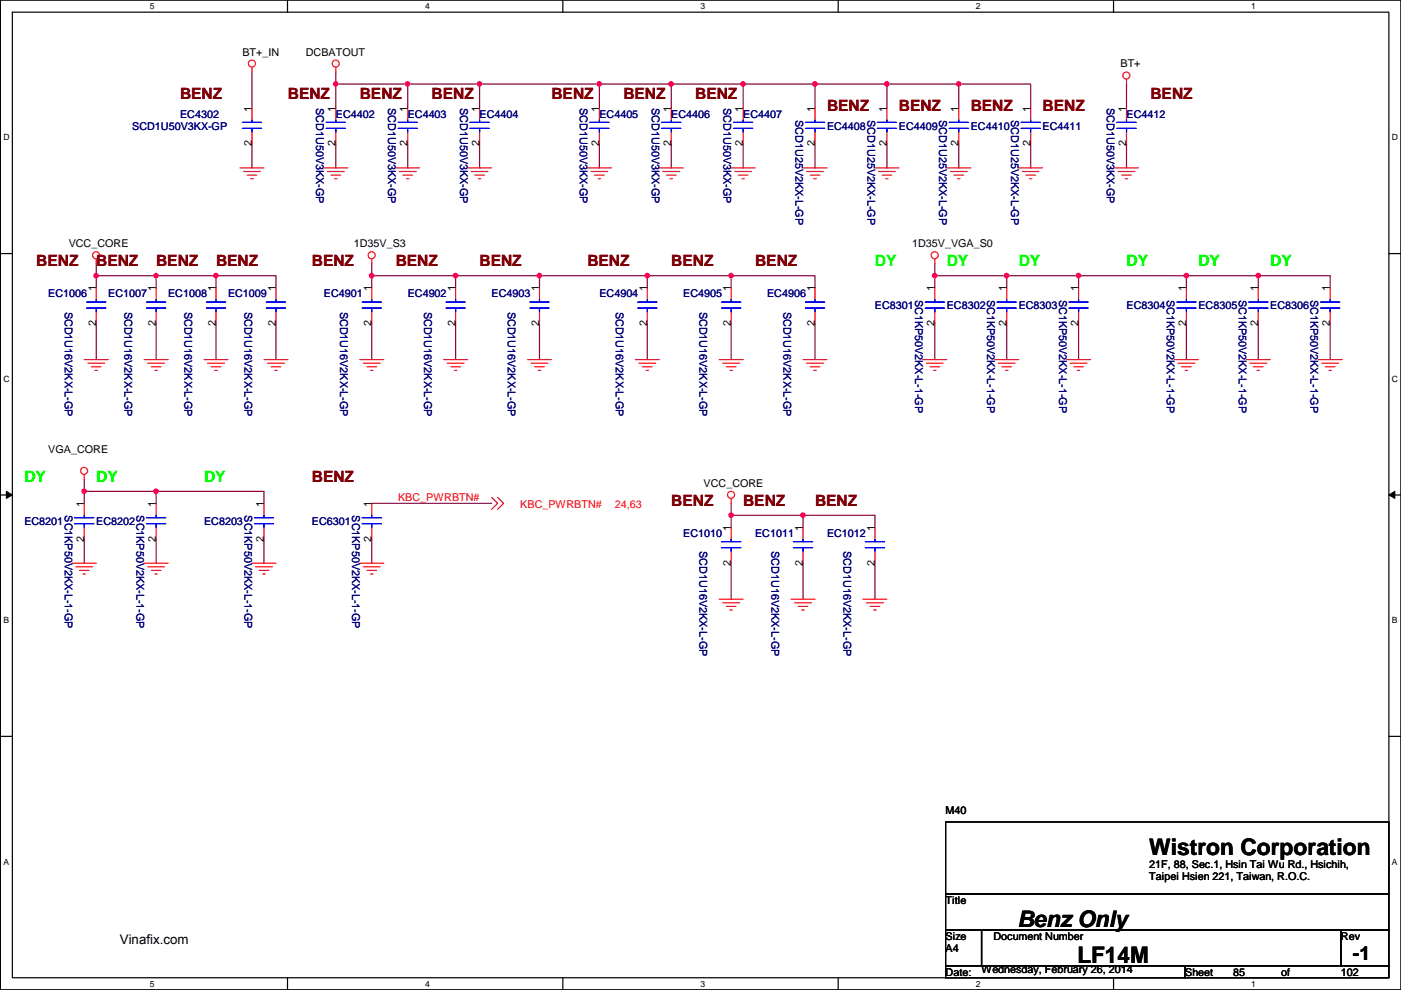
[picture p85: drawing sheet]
<svg xmlns="http://www.w3.org/2000/svg" width="297mm" height="210mm" viewBox="0 0 297 210" stroke-linecap="round" stroke-linejoin="round" font-family="sans-serif">
<defs><g id="words">
<g font-size="4.8">
<text x="243.7" y="181.3">Wistron Corporation</text>
<text x="215.7" y="196.5">Benz Only</text>
<text x="228.4" y="204.2">LF14M</text>
</g>
<text font-size="4.1" x="286.8" y="203.5">-1</text>
<g font-size="3.3" fill="#800000">
<text x="38.2" y="20.9">BENZ</text>
<text x="61" y="20.9">BENZ</text>
<text x="76.3" y="20.9">BENZ</text>
<text x="91.5" y="20.9">BENZ</text>
<text x="116.9" y="20.9">BENZ</text>
<text x="132.2" y="20.9">BENZ</text>
<text x="147.4" y="20.9">BENZ</text>
<text x="175.3" y="23.5">BENZ</text>
<text x="190.6" y="23.5">BENZ</text>
<text x="205.8" y="23.5">BENZ</text>
<text x="221.1" y="23.5">BENZ</text>
<text x="243.9" y="20.9">BENZ</text>
<text x="7.7" y="56.5">BENZ</text>
<text x="20.4" y="56.5">BENZ</text>
<text x="33.1" y="56.5">BENZ</text>
<text x="45.8" y="56.5">BENZ</text>
<text x="66.1" y="56.5">BENZ</text>
<text x="83.9" y="56.5">BENZ</text>
<text x="101.7" y="56.5">BENZ</text>
<text x="124.5" y="56.5">BENZ</text>
<text x="142.3" y="56.5">BENZ</text>
<text x="160.1" y="56.5">BENZ</text>
<text x="66.1" y="102.2">BENZ</text>
<text x="142.3" y="107.3">BENZ</text>
<text x="157.6" y="107.3">BENZ</text>
<text x="172.8" y="107.3">BENZ</text>
</g>
<g font-size="3.3" fill="#0f0">
<text x="185.5" y="56.5">DY</text>
<text x="200.7" y="56.5">DY</text>
<text x="216" y="56.5">DY</text>
<text x="238.8" y="56.5">DY</text>
<text x="254.1" y="56.5">DY</text>
<text x="269.3" y="56.5">DY</text>
<text x="5.2" y="102.2">DY</text>
<text x="20.4" y="102.2">DY</text>
<text x="43.3" y="102.2">DY</text>
</g>
<text font-size="2.8" x="25.4" y="200.1">Vinafix.com</text>
<g font-size="2.3">
<text x="51.4" y="11.8">BT+_IN</text>
<text x="64.9" y="11.8">DCBATOUT</text>
<text x="237.6" y="14.3">BT+</text>
<text x="53.4" y="23.7" transform="rotate(-90 53.4 23.7)">1</text>
<text x="71.2" y="23.7" transform="rotate(-90 71.2 23.7)">1</text>
<text x="86.4" y="23.7" transform="rotate(-90 86.4 23.7)">1</text>
<text x="101.6" y="23.7" transform="rotate(-90 101.6 23.7)">1</text>
<text x="127" y="23.7" transform="rotate(-90 127 23.7)">1</text>
<text x="142.3" y="23.7" transform="rotate(-90 142.3 23.7)">1</text>
<text x="157.5" y="23.7" transform="rotate(-90 157.5 23.7)">1</text>
<text x="172.8" y="23.7" transform="rotate(-90 172.8 23.7)">1</text>
<text x="188" y="23.7" transform="rotate(-90 188 23.7)">1</text>
<text x="203.2" y="23.7" transform="rotate(-90 203.2 23.7)">1</text>
<text x="218.5" y="23.7" transform="rotate(-90 218.5 23.7)">1</text>
<text x="238.8" y="23.7" transform="rotate(-90 238.8 23.7)">1</text>
<text x="53.4" y="31" transform="rotate(-90 53.4 31)">2</text>
<text x="71.2" y="31" transform="rotate(-90 71.2 31)">2</text>
<text x="86.4" y="31" transform="rotate(-90 86.4 31)">2</text>
<text x="101.6" y="31" transform="rotate(-90 101.6 31)">2</text>
<text x="127" y="31" transform="rotate(-90 127 31)">2</text>
<text x="142.3" y="31" transform="rotate(-90 142.3 31)">2</text>
<text x="157.5" y="31" transform="rotate(-90 157.5 31)">2</text>
<text x="172.8" y="31" transform="rotate(-90 172.8 31)">2</text>
<text x="188" y="31" transform="rotate(-90 188 31)">2</text>
<text x="203.2" y="31" transform="rotate(-90 203.2 31)">2</text>
<text x="218.5" y="31" transform="rotate(-90 218.5 31)">2</text>
<text x="238.8" y="31" transform="rotate(-90 238.8 31)">2</text>
<text x="14.6" y="52.4">VCC_CORE</text>
<text x="75" y="52.4">1D35V_S3</text>
<text x="193.4" y="52.4">1D35V_VGA_S0</text>
<text x="20.4" y="61.8" transform="rotate(-90 20.4 61.8)">1</text>
<text x="33.1" y="61.8" transform="rotate(-90 33.1 61.8)">1</text>
<text x="45.8" y="61.8" transform="rotate(-90 45.8 61.8)">1</text>
<text x="58.5" y="61.8" transform="rotate(-90 58.5 61.8)">1</text>
<text x="78.8" y="61.8" transform="rotate(-90 78.8 61.8)">1</text>
<text x="96.6" y="61.8" transform="rotate(-90 96.6 61.8)">1</text>
<text x="114.3" y="61.8" transform="rotate(-90 114.3 61.8)">1</text>
<text x="137.2" y="61.8" transform="rotate(-90 137.2 61.8)">1</text>
<text x="155" y="61.8" transform="rotate(-90 155 61.8)">1</text>
<text x="172.8" y="61.8" transform="rotate(-90 172.8 61.8)">1</text>
<text x="198.2" y="61.8" transform="rotate(-90 198.2 61.8)">1</text>
<text x="213.4" y="61.8" transform="rotate(-90 213.4 61.8)">1</text>
<text x="228.6" y="61.8" transform="rotate(-90 228.6 61.8)">1</text>
<text x="251.5" y="61.8" transform="rotate(-90 251.5 61.8)">1</text>
<text x="266.7" y="61.8" transform="rotate(-90 266.7 61.8)">1</text>
<text x="282" y="61.8" transform="rotate(-90 282 61.8)">1</text>
<text x="20.4" y="69.1" transform="rotate(-90 20.4 69.1)">2</text>
<text x="33.1" y="69.1" transform="rotate(-90 33.1 69.1)">2</text>
<text x="45.8" y="69.1" transform="rotate(-90 45.8 69.1)">2</text>
<text x="58.5" y="69.1" transform="rotate(-90 58.5 69.1)">2</text>
<text x="78.8" y="69.1" transform="rotate(-90 78.8 69.1)">2</text>
<text x="96.6" y="69.1" transform="rotate(-90 96.6 69.1)">2</text>
<text x="114.3" y="69.1" transform="rotate(-90 114.3 69.1)">2</text>
<text x="137.2" y="69.1" transform="rotate(-90 137.2 69.1)">2</text>
<text x="155" y="69.1" transform="rotate(-90 155 69.1)">2</text>
<text x="172.8" y="69.1" transform="rotate(-90 172.8 69.1)">2</text>
<text x="198.2" y="69.1" transform="rotate(-90 198.2 69.1)">2</text>
<text x="213.4" y="69.1" transform="rotate(-90 213.4 69.1)">2</text>
<text x="228.6" y="69.1" transform="rotate(-90 228.6 69.1)">2</text>
<text x="251.5" y="69.1" transform="rotate(-90 251.5 69.1)">2</text>
<text x="266.7" y="69.1" transform="rotate(-90 266.7 69.1)">2</text>
<text x="282" y="69.1" transform="rotate(-90 282 69.1)">2</text>
<text x="10.2" y="96.1">VGA_CORE</text>
<text x="17.8" y="107.5" transform="rotate(-90 17.8 107.5)">1</text>
<text x="33.1" y="107.5" transform="rotate(-90 33.1 107.5)">1</text>
<text x="55.9" y="107.5" transform="rotate(-90 55.9 107.5)">1</text>
<text x="78.8" y="107.5" transform="rotate(-90 78.8 107.5)">1</text>
<text x="149.2" y="103.2">VCC_CORE</text>
<text x="155" y="112.6" transform="rotate(-90 155 112.6)">1</text>
<text x="170.2" y="112.6" transform="rotate(-90 170.2 112.6)">1</text>
<text x="185.5" y="112.6" transform="rotate(-90 185.5 112.6)">1</text>
<text x="17.8" y="114.9" transform="rotate(-90 17.8 114.9)">2</text>
<text x="33.1" y="114.9" transform="rotate(-90 33.1 114.9)">2</text>
<text x="55.9" y="114.9" transform="rotate(-90 55.9 114.9)">2</text>
<text x="78.8" y="114.9" transform="rotate(-90 78.8 114.9)">2</text>
<text x="155" y="119.9" transform="rotate(-90 155 119.9)">2</text>
<text x="170.2" y="119.9" transform="rotate(-90 170.2 119.9)">2</text>
<text x="185.5" y="119.9" transform="rotate(-90 185.5 119.9)">2</text>
<text x="200.5" y="172.6">M40</text>
<text x="243.7" y="184">21F, 88, Sec.1, Hsin Tai Wu Rd., Hsichih,</text>
<text x="200.5" y="191.6">Title</text>
<text x="243.7" y="186.6">Taipei Hsien 221, Taiwan, R.O.C.</text>
<text x="200.5" y="199.2">Size</text>
<text x="200.5" y="201.8">A4</text>
<text x="210.6" y="199.2">Document Number</text>
<text x="284.3" y="199.2">Rev</text>
<text x="200.5" y="206.8">Date:</text>
<text x="208.1" y="206.3">Wednesday, February 26, 2014</text>
<text x="251.3" y="206.8">Sheet</text>
<text x="261.4" y="206.8">85</text>
<text x="271.6" y="206.8">of</text>
<text x="284.3" y="206.8">102</text>
</g>
<g font-size="2.3" fill="#000080">
<text x="67.1" y="22.9" transform="rotate(90 67.1 22.9)">SCD1U50V3KX-GP</text>
<text x="82.3" y="22.9" transform="rotate(90 82.3 22.9)">SCD1U50V3KX-GP</text>
<text x="97.5" y="22.9" transform="rotate(90 97.5 22.9)">SCD1U50V3KX-GP</text>
<text x="122.9" y="22.9" transform="rotate(90 122.9 22.9)">SCD1U50V3KX-GP</text>
<text x="138.2" y="22.9" transform="rotate(90 138.2 22.9)">SCD1U50V3KX-GP</text>
<text x="153.4" y="22.9" transform="rotate(90 153.4 22.9)">SCD1U50V3KX-GP</text>
<text x="234.7" y="22.9" transform="rotate(90 234.7 22.9)">SCD1U50V3KX-GP</text>
<text x="28" y="27.5">SCD1U50V3KX-GP</text>
<text x="38.2" y="25">EC4302</text>
<text x="71.2" y="25">EC4402</text>
<text x="86.4" y="25">EC4403</text>
<text x="101.7" y="25">EC4404</text>
<text x="127.1" y="25">EC4405</text>
<text x="142.3" y="25">EC4406</text>
<text x="157.6" y="25">EC4407</text>
<text x="168.7" y="25.4" transform="rotate(90 168.7 25.4)">SCD1U25V2KX-L-GP</text>
<text x="175.3" y="27.5">EC4408</text>
<text x="183.9" y="25.4" transform="rotate(90 183.9 25.4)">SCD1U25V2KX-L-GP</text>
<text x="190.6" y="27.5">EC4409</text>
<text x="199.1" y="25.4" transform="rotate(90 199.1 25.4)">SCD1U25V2KX-L-GP</text>
<text x="205.8" y="27.5">EC4410</text>
<text x="214.4" y="25.4" transform="rotate(90 214.4 25.4)">SCD1U25V2KX-L-GP</text>
<text x="221.1" y="27.5">EC4411</text>
<text x="238.8" y="25">EC4412</text>
<text x="10.2" y="63.1">EC1006</text>
<text x="22.9" y="63.1">EC1007</text>
<text x="35.6" y="63.1">EC1008</text>
<text x="48.3" y="63.1">EC1009</text>
<text x="68.7" y="63.1">EC4901</text>
<text x="86.4" y="63.1">EC4902</text>
<text x="104.2" y="63.1">EC4903</text>
<text x="127.1" y="63.1">EC4904</text>
<text x="144.9" y="63.1">EC4905</text>
<text x="162.6" y="63.1">EC4906</text>
<text x="185.5" y="65.6">EC8301</text>
<text x="194.1" y="63.5" transform="rotate(90 194.1 63.5)">SC1KP50V2KX-L-1-GP</text>
<text x="200.7" y="65.6">EC8302</text>
<text x="209.3" y="63.5" transform="rotate(90 209.3 63.5)">SC1KP50V2KX-L-1-GP</text>
<text x="216" y="65.6">EC8303</text>
<text x="224.5" y="63.5" transform="rotate(90 224.5 63.5)">SC1KP50V2KX-L-1-GP</text>
<text x="238.8" y="65.6">EC8304</text>
<text x="247.4" y="63.5" transform="rotate(90 247.4 63.5)">SC1KP50V2KX-L-1-GP</text>
<text x="254.1" y="65.6">EC8305</text>
<text x="262.6" y="63.5" transform="rotate(90 262.6 63.5)">SC1KP50V2KX-L-1-GP</text>
<text x="269.3" y="65.6">EC8306</text>
<text x="277.9" y="63.5" transform="rotate(90 277.9 63.5)">SC1KP50V2KX-L-1-GP</text>
<text x="13.7" y="66.1" transform="rotate(90 13.7 66.1)">SCD1U16V2KX-L-GP</text>
<text x="26.4" y="66.1" transform="rotate(90 26.4 66.1)">SCD1U16V2KX-L-GP</text>
<text x="39.1" y="66.1" transform="rotate(90 39.1 66.1)">SCD1U16V2KX-L-GP</text>
<text x="51.8" y="66.1" transform="rotate(90 51.8 66.1)">SCD1U16V2KX-L-GP</text>
<text x="72.1" y="66.1" transform="rotate(90 72.1 66.1)">SCD1U16V2KX-L-GP</text>
<text x="89.9" y="66.1" transform="rotate(90 89.9 66.1)">SCD1U16V2KX-L-GP</text>
<text x="107.7" y="66.1" transform="rotate(90 107.7 66.1)">SCD1U16V2KX-L-GP</text>
<text x="130.6" y="66.1" transform="rotate(90 130.6 66.1)">SCD1U16V2KX-L-GP</text>
<text x="148.3" y="66.1" transform="rotate(90 148.3 66.1)">SCD1U16V2KX-L-GP</text>
<text x="166.1" y="66.1" transform="rotate(90 166.1 66.1)">SCD1U16V2KX-L-GP</text>
<text x="5.2" y="111.3">EC8201</text>
<text x="13.7" y="109.3" transform="rotate(90 13.7 109.3)">SC1KP50V2KX-L-1-GP</text>
<text x="20.4" y="111.3">EC8202</text>
<text x="29" y="109.3" transform="rotate(90 29 109.3)">SC1KP50V2KX-L-1-GP</text>
<text x="43.3" y="111.3">EC8203</text>
<text x="51.8" y="109.3" transform="rotate(90 51.8 109.3)">SC1KP50V2KX-L-1-GP</text>
<text x="66.1" y="111.3">EC6301</text>
<text x="74.7" y="109.3" transform="rotate(90 74.7 109.3)">SC1KP50V2KX-L-1-GP</text>
<text x="144.9" y="113.9">EC1010</text>
<text x="160.1" y="113.9">EC1011</text>
<text x="175.3" y="113.9">EC1012</text>
<text x="148.3" y="116.9" transform="rotate(90 148.3 116.9)">SCD1U16V2KX-L-GP</text>
<text x="163.6" y="116.9" transform="rotate(90 163.6 116.9)">SCD1U16V2KX-L-GP</text>
<text x="178.8" y="116.9" transform="rotate(90 178.8 116.9)">SCD1U16V2KX-L-GP</text>
</g>
<g font-size="2.3" fill="#f00">
<text x="84.4" y="106.2">KBC_PWRBTN#</text>
<text x="110.3" y="107.8">KBC_PWRBTN#</text>
<text x="130.4" y="107.8">24,63</text>
</g>
<g font-size="1.8">
<text x="31.8" y="1.9">5</text>
<text x="90.1" y="1.9">4</text>
<text x="148.5" y="1.9">3</text>
<text x="206.9" y="1.9">2</text>
<text x="265.3" y="1.9">1</text>
<text x=".7" y="29.8">D</text>
<text x="295.1" y="29.8">D</text>
<text x=".7" y="80.9">C</text>
<text x="295.1" y="80.9">C</text>
<text x=".7" y="132.1">B</text>
<text x="295.1" y="132.1">B</text>
<text x=".7" y="183.3">A</text>
<text x="295.1" y="183.3">A</text>
<text x="31.8" y="209.2">5</text>
<text x="90.1" y="209.2">4</text>
<text x="148.5" y="209.2">3</text>
<text x="206.9" y="209.2">2</text>
<text x="265.3" y="209.2">1</text>
</g>
</g></defs>
<path d="M.1 0h296.9v209.8h-296.9zM2.6 2.6h291.9v204.7h-291.9z" fill="none" stroke="#000" stroke-width=".25"/>
<g fill="#fff">
<path d="M31.8 .3h1v2h-1z"/>
<path d="M31.8 207.6h1v1.9h-1z"/>
</g>
<path d="M61 0v2.6M61 207.3v2.5" fill="none" stroke="#000" stroke-width=".25"/>
<g fill="#fff">
<path d="M90.1 .3h1v2h-1z"/>
<path d="M90.1 207.6h1v1.9h-1z"/>
</g>
<path d="M119.3 0v2.6M119.3 207.3v2.5" fill="none" stroke="#000" stroke-width=".25"/>
<g fill="#fff">
<path d="M148.5 .3h1v2h-1z"/>
<path d="M148.5 207.6h1v1.9h-1z"/>
</g>
<path d="M177.7 0v2.6M177.7 207.3v2.5" fill="none" stroke="#000" stroke-width=".25"/>
<g fill="#fff">
<path d="M206.9 .3h1v2h-1z"/>
<path d="M206.9 207.6h1v1.9h-1z"/>
</g>
<path d="M236.1 0v2.6M236.1 207.3v2.5" fill="none" stroke="#000" stroke-width=".25"/>
<g fill="#fff">
<path d="M265.3 .3h.9v2h-.9z"/>
<path d="M265.3 207.6h.9v1.9h-.9z"/>
<path d="M.7 28.2h1.3v1.9h-1.3z"/>
<path d="M295.1 28.2h1.3v1.9h-1.3z"/>
<path d="M.7 79.3h1.3v2h-1.3z"/>
<path d="M295.1 79.3h1.3v2h-1.3z"/>
</g>
<path d="M.1 53.8h2.5M294.5 53.8h2.5" fill="none" stroke="#000" stroke-width=".25"/>
<g fill="#fff">
<path d="M.7 130.5h1.2v2h-1.2z"/>
<path d="M295.1 130.5h1.2v2h-1.2z"/>
</g>
<path d="M.1 104.9h2.5M294.5 104.9h2.5" fill="none" stroke="#000" stroke-width=".25"/>
<path d="M1.4 104.2l1.2 .7-1.2 .8zM294.5 104.9l1.2-.7v1.5z" fill="#000"/>
<path d="M1.4 104.2l1.2 .7-1.2 .8zM294.5 104.9l1.2-.7v1.5z" fill="none" stroke="#000" stroke-width=".21"/>
<g fill="#fff">
<path d="M.7 181.7h1.2v2h-1.2z"/>
<path d="M295.1 181.7h1.2v2h-1.2z"/>
</g>
<path d="M.1 156.1h2.5M294.5 156.1h2.5" fill="none" stroke="#000" stroke-width=".25"/>
<path d="M53.4 15.3v7.6M53.4 30.5v5.1M71.2 22.9v-5.1h15.2v5.1M71.2 30.5v5.1M86.4 30.5v5.1" fill="none" stroke="#800040" stroke-width=".25"/>
<circle cx="71.2" cy="17.8" r=".49" fill="#f0f"/>
<circle cx="71.2" cy="17.8" r=".49" fill="none" stroke="#f0f" stroke-width=".25"/>
<path d="M71.2 15.3v2.5M86.4 17.8h15.3v5.1M101.7 30.5v5.1" fill="none" stroke="#800040" stroke-width=".25"/>
<circle cx="86.4" cy="17.8" r=".49" fill="#f0f"/>
<circle cx="86.4" cy="17.8" r=".49" fill="none" stroke="#f0f" stroke-width=".25"/>
<path d="M142.3 17.8h15.3v5.1" fill="none" stroke="#800040" stroke-width=".25"/>
<circle cx="157.5" cy="17.8" r=".49" fill="#f0f"/>
<circle cx="157.5" cy="17.8" r=".49" fill="none" stroke="#f0f" stroke-width=".25"/>
<circle cx="142.3" cy="17.8" r=".49" fill="#f0f"/>
<circle cx="142.3" cy="17.8" r=".49" fill="none" stroke="#f0f" stroke-width=".25"/>
<path d="M172.8 17.8v5.1M188 17.8h15.3M127.1 30.5v5.1M127.1 22.9v-5.1h15.2v5.1M142.3 30.5v5.1M157.6 30.5v5.1M172.8 30.5v5.1M203.3 30.5v5.1" fill="none" stroke="#800040" stroke-width=".25"/>
<circle cx="188" cy="17.8" r=".49" fill="#f0f"/>
<circle cx="188" cy="17.8" r=".49" fill="none" stroke="#f0f" stroke-width=".25"/>
<path d="M172.8 17.8h15.2v5.1M188 30.5v5.1M203.3 22.9v-5.1h15.2v5.1" fill="none" stroke="#800040" stroke-width=".25"/>
<circle cx="203.3" cy="17.8" r=".49" fill="#f0f"/>
<circle cx="203.3" cy="17.8" r=".49" fill="none" stroke="#f0f" stroke-width=".25"/>
<path d="M101.7 17.8h25.4M218.5 30.5v5.1" fill="none" stroke="#800040" stroke-width=".25"/>
<circle cx="127.1" cy="17.8" r=".49" fill="#f0f"/>
<circle cx="127.1" cy="17.8" r=".49" fill="none" stroke="#f0f" stroke-width=".25"/>
<circle cx="101.7" cy="17.8" r=".49" fill="#f0f"/>
<circle cx="101.7" cy="17.8" r=".49" fill="none" stroke="#f0f" stroke-width=".25"/>
<path d="M157.6 17.8h15.2" fill="none" stroke="#800040" stroke-width=".25"/>
<circle cx="172.8" cy="17.8" r=".49" fill="#f0f"/>
<circle cx="172.8" cy="17.8" r=".49" fill="none" stroke="#f0f" stroke-width=".25"/>
<path d="M20.4 58.5v2.5" fill="none" stroke="#800040" stroke-width=".25"/>
<circle cx="20.4" cy="58.4" r=".49" fill="#f0f"/>
<circle cx="20.4" cy="58.4" r=".49" fill="none" stroke="#f0f" stroke-width=".25"/>
<path d="M33.1 58.5v2.5M20.4 68.6v7.6M33.1 68.6v7.6" fill="none" stroke="#800040" stroke-width=".25"/>
<circle cx="33.1" cy="58.4" r=".49" fill="#f0f"/>
<circle cx="33.1" cy="58.4" r=".49" fill="none" stroke="#f0f" stroke-width=".25"/>
<path d="M45.8 58.5h12.7" fill="none" stroke="#800040" stroke-width=".25"/>
<circle cx="45.8" cy="58.4" r=".49" fill="#f0f"/>
<circle cx="45.8" cy="58.4" r=".49" fill="none" stroke="#f0f" stroke-width=".25"/>
<path d="M20.4 55.9v2.6h25.4v2.5M58.5 58.5v2.5M78.8 58.5v2.5M45.8 68.6v7.6M58.5 68.6v7.6M78.8 68.6v7.6" fill="none" stroke="#800040" stroke-width=".25"/>
<circle cx="78.8" cy="58.4" r=".49" fill="#f0f"/>
<circle cx="78.8" cy="58.4" r=".49" fill="none" stroke="#f0f" stroke-width=".25"/>
<path d="M96.6 58.5v2.5" fill="none" stroke="#800040" stroke-width=".25"/>
<circle cx="96.6" cy="58.4" r=".49" fill="#f0f"/>
<circle cx="96.6" cy="58.4" r=".49" fill="none" stroke="#f0f" stroke-width=".25"/>
<path d="M78.8 55.9v2.6h35.6v2.5M155 58.5v2.5M96.6 68.6v7.6M114.4 68.6v7.6M155 68.6v7.6" fill="none" stroke="#800040" stroke-width=".25"/>
<circle cx="155" cy="58.4" r=".49" fill="#f0f"/>
<circle cx="155" cy="58.4" r=".49" fill="none" stroke="#f0f" stroke-width=".25"/>
<path d="M155 58.5h-17.8v2.5" fill="none" stroke="#800040" stroke-width=".25"/>
<circle cx="137.2" cy="58.4" r=".49" fill="#f0f"/>
<circle cx="137.2" cy="58.4" r=".49" fill="none" stroke="#f0f" stroke-width=".25"/>
<path d="M114.4 58.5h22.8M155 58.5h17.8v2.5M137.2 68.6v7.6M172.8 68.6v7.6" fill="none" stroke="#800040" stroke-width=".25"/>
<circle cx="114.4" cy="58.4" r=".49" fill="#f0f"/>
<circle cx="114.4" cy="58.4" r=".49" fill="none" stroke="#f0f" stroke-width=".25"/>
<path d="M198.2 61v-2.5h15.2v2.5M198.2 68.6v7.6M213.4 68.6v7.6" fill="none" stroke="#800040" stroke-width=".25"/>
<circle cx="213.4" cy="58.4" r=".49" fill="#f0f"/>
<circle cx="213.4" cy="58.4" r=".49" fill="none" stroke="#f0f" stroke-width=".25"/>
<circle cx="198.2" cy="58.4" r=".49" fill="#f0f"/>
<circle cx="198.2" cy="58.4" r=".49" fill="none" stroke="#f0f" stroke-width=".25"/>
<path d="M198.2 55.9v2.6M213.4 58.5h15.3v2.5M228.7 68.6v7.6" fill="none" stroke="#800040" stroke-width=".25"/>
<circle cx="228.7" cy="58.4" r=".49" fill="#f0f"/>
<circle cx="228.7" cy="58.4" r=".49" fill="none" stroke="#f0f" stroke-width=".25"/>
<path d="M228.7 58.5h22.8v2.5M251.5 68.6v7.6" fill="none" stroke="#800040" stroke-width=".25"/>
<circle cx="251.5" cy="58.4" r=".49" fill="#f0f"/>
<circle cx="251.5" cy="58.4" r=".49" fill="none" stroke="#f0f" stroke-width=".25"/>
<path d="M266.8 58.5v2.5" fill="none" stroke="#800040" stroke-width=".25"/>
<circle cx="266.8" cy="58.4" r=".49" fill="#f0f"/>
<circle cx="266.8" cy="58.4" r=".49" fill="none" stroke="#f0f" stroke-width=".25"/>
<path d="M251.5 58.5h30.5v2.5M266.8 68.6v7.6M282 68.6v7.6M17.9 114.3v5.1M17.9 101.6v2.6h15.2v2.5M33.1 114.3v5.1" fill="none" stroke="#800040" stroke-width=".25"/>
<circle cx="17.8" cy="104.2" r=".49" fill="#f0f"/>
<circle cx="17.8" cy="104.2" r=".49" fill="none" stroke="#f0f" stroke-width=".25"/>
<path d="M17.9 104.2v2.5M33.1 104.2h22.9M56 114.3v5.1" fill="none" stroke="#800040" stroke-width=".25"/>
<circle cx="33.1" cy="104.2" r=".49" fill="#f0f"/>
<circle cx="33.1" cy="104.2" r=".49" fill="none" stroke="#f0f" stroke-width=".25"/>
<path d="M238.8 17.8v5.1M238.8 30.5v5.1M56 104.2v2.5M78.8 114.3v5.1M78.8 106.7h25.4M155 119.4v7.6M155 106.7v2.6h15.3v2.5M170.3 119.4v7.6M185.5 119.4v7.6" fill="none" stroke="#800040" stroke-width=".25"/>
<circle cx="170.2" cy="109.2" r=".49" fill="#f0f"/>
<circle cx="170.2" cy="109.2" r=".49" fill="none" stroke="#f0f" stroke-width=".25"/>
<circle cx="155" cy="109.2" r=".49" fill="#f0f"/>
<circle cx="155" cy="109.2" r=".49" fill="none" stroke="#f0f" stroke-width=".25"/>
<path d="M155 109.3v2.5M170.3 109.3h15.2v2.5" fill="none" stroke="#800040" stroke-width=".25"/>
<g fill="none" stroke="#f00" stroke-width=".25">
<path d="M53.4 14.3v1M71.2 14.3v1M238.8 16.8v1M50.9 35.6h5.1M51.6 36.4h3.6M52.4 37.1h2M53.2 37.9h.5M53.4 22.9v2.5M53.4 28v2.5M68.7 35.6h5M69.4 36.4h3.6M70.2 37.1h2"/>
<path d="M70.9 37.9h.6M71.2 22.9v2.5M71.2 28v2.5M83.9 35.6h5.1M84.7 36.4h3.5M85.4 37.1h2.1M86.2 37.9h.5M86.4 22.9v2.5M86.4 28v2.5M99.1 35.6h5.1M99.9 36.4h3.6M100.7 37.1h2"/>
<path d="M101.4 37.9h.5M101.7 22.9v2.5M101.7 28v2.5M124.5 35.6h5.1M125.3 36.4h3.6M126.1 37.1h2M126.8 37.9h.5M127.1 22.9v2.5M127.1 28v2.5M139.8 35.6h5.1M140.5 36.4h3.6M141.3 37.1h2"/>
<path d="M142.1 37.9h.5M142.3 22.9v2.5M142.3 28v2.5M155 35.6h5.1M155.8 36.4h3.5M156.5 37.1h2.1M157.3 37.9h.5M157.6 22.9v2.5M157.6 28v2.5M170.3 35.6h5M171 36.4h3.6M171.8 37.1h2"/>
<path d="M172.5 37.9h.6M172.8 22.9v2.5M172.8 28v2.5M185.5 35.6h5.1M186.3 36.4h3.5M187 37.1h2.1M187.8 37.9h.5M188 22.9v2.5M188 28v2.5M200.7 35.6h5.1M201.5 36.4h3.6M202.3 37.1h2"/>
<path d="M203 37.9h.5M203.3 22.9v2.5M203.3 28v2.5M216 35.6h5.1M216.7 36.4h3.6M217.5 37.1h2M218.3 37.9h.5M218.5 22.9v2.5M218.5 28v2.5M236.3 35.6h5.1M237.1 36.4h3.5M237.8 37.1h2.1"/>
<path d="M238.6 37.9h.5M238.8 22.9v2.5M238.8 28v2.5M20.4 54.9v1M78.8 54.9v1M198.2 54.9v1M17.9 76.2h5M18.6 77h3.6M19.4 77.8h2M20.1 78.5h.6M20.4 61v2.5M20.4 66.1v2.5"/>
<path d="M30.6 76.2h5M31.3 77h3.6M32.1 77.8h2M32.8 78.5h.6M33.1 61v2.5M33.1 66.1v2.5M43.3 76.2h5M44 77h3.6M44.8 77.8h2M45.5 78.5h.6M45.8 61v2.5M45.8 66.1v2.5"/>
<path d="M56 76.2h5M56.7 77h3.6M57.5 77.8h2M58.2 78.5h.6M58.5 61v2.5M58.5 66.1v2.5M76.3 76.2h5.1M77 77h3.6M77.8 77.8h2M78.6 78.5h.5M78.8 61v2.5M78.8 66.1v2.5"/>
<path d="M94.1 76.2h5M94.8 77h3.6M95.6 77.8h2M96.3 78.5h.6M96.6 61v2.5M96.6 66.1v2.5M111.8 76.2h5.1M112.6 77h3.6M113.4 77.8h2M114.1 78.5h.5M114.4 61v2.5M114.4 66.1v2.5"/>
<path d="M134.7 76.2h5.1M135.5 77h3.5M136.2 77.8h2.1M137 78.5h.5M137.2 61v2.5M137.2 66.1v2.5M152.5 76.2h5.1M153.2 77h3.6M154 77.8h2M154.8 78.5h.5M155 61v2.5M155 66.1v2.5"/>
<path d="M170.3 76.2h5M171 77h3.6M171.8 77.8h2M172.5 78.5h.6M172.8 61v2.5M172.8 66.1v2.5M195.7 76.2h5M196.4 77h3.6M197.2 77.8h2M197.9 78.5h.6M198.2 61v2.5M198.2 66.1v2.5"/>
<path d="M210.9 76.2h5.1M211.7 77h3.5M212.4 77.8h2.1M213.2 78.5h.5M213.4 61v2.5M213.4 66.1v2.5M226.1 76.2h5.1M226.9 77h3.6M227.7 77.8h2M228.4 78.5h.5M228.7 61v2.5M228.7 66.1v2.5"/>
<path d="M249 76.2h5.1M249.8 77h3.5M250.5 77.8h2.1M251.3 78.5h.5M251.5 61v2.5M251.5 66.1v2.5M264.2 76.2h5.1M265 77h3.6M265.8 77.8h2M266.5 78.5h.5M266.8 61v2.5M266.8 66.1v2.5"/>
<path d="M279.5 76.2h5.1M280.2 77h3.6M281 77.8h2M281.8 78.5h.5M282 61v2.5M282 66.1v2.5M15.3 119.4h5.1M17.9 100.6v1M17.9 106.7v2.6M17.9 111.8v2.5M30.6 119.4h5M33.1 106.7v2.6"/>
<path d="M33.1 111.8v2.5M53.4 119.4h5.1M56 106.7v2.6M56 111.8v2.5M76.3 119.4h5.1M78.8 106.7v2.6M78.8 111.8v2.5M104.2 105.5l1.3 1.2-1.3 1.3M105.5 105.5l1.3 1.2-1.3 1.3M155 105.7v1M155 111.8v2.5M155 116.9v2.5"/>
<path d="M170.3 111.8v2.5M170.3 116.9v2.5M185.5 111.8v2.5M185.5 116.9v2.5M16.1 120.2h3.5M16.8 120.9h2.1M17.6 121.7h.5M31.3 120.2h3.6M32.1 120.9h2M32.8 121.7h.6M54.2 120.2h3.5M54.9 120.9h2.1"/>
<path d="M55.7 121.7h.5M77 120.2h3.6M77.8 120.9h2M78.6 121.7h.5M152.5 127h5.1M153.2 127.8h3.6M154 128.6h2M154.8 129.3h.5M167.7 127h5.1M168.5 127.8h3.5M169.2 128.6h2.1M170 129.3h.5"/>
<path d="M183 127h5M183.7 127.8h3.6M184.5 128.6h2M185.2 129.3h.6"/>
<circle cx="53.4" cy="13.5" r=".75"/>
<circle cx="71.2" cy="13.5" r=".75"/>
<circle cx="238.8" cy="16" r=".75"/>
<circle cx="20.4" cy="54.1" r=".75"/>
<circle cx="78.8" cy="54.1" r=".75"/>
<circle cx="198.2" cy="54.1" r=".75"/>
<circle cx="17.8" cy="99.8" r=".75"/>
<circle cx="155" cy="104.9" r=".75"/>
</g>
<path d="M200.5 174.3h94v15.2h-94zM200.5 189.5h94v7.6h-94zM200.5 197.1h7.6v7.7h-7.6zM208.1 197.1h76.2v7.7h-76.2zM284.3 197.1h10.2v7.7h-10.2zM200.5 204.8h50.8v2.5h-50.8zM251.3 204.8h43.2v2.5h-43.2z" fill="none" stroke="#000" stroke-width=".25"/>
<g fill="none" stroke="#00f" stroke-width=".25">
<path d="M51.4 26h4.1M51.4 27.2h4.1M53.4 25.4v.6M53.4 27.2v.8M69.2 27.2h4M69.2 26h4M71.2 25.4v.6M71.2 27.2v.8M84.4 27.2h4.1M84.4 26h4.1M86.4 25.4v.6M86.4 27.2v.8"/>
<path d="M99.6 27.2h4.1M99.6 26h4.1M101.7 25.4v.6M101.7 27.2v.8M125 27.2h4.1M125 26h4.1M127.1 25.4v.6M127.1 27.2v.8M140.3 27.2h4.1M140.3 26h4.1M142.3 25.4v.6M142.3 27.2v.8"/>
<path d="M155.5 27.2h4.1M155.5 26h4.1M157.6 25.4v.6M157.6 27.2v.8M170.8 26h4M170.8 27.2h4M172.8 25.4v.6M172.8 27.2v.8M186 26h4.1M186 27.2h4.1M188 25.4v.6M188 27.2v.8"/>
<path d="M201.2 27.2h4.1M201.2 26h4.1M203.3 25.4v.6M203.3 27.2v.8M216.5 26h4.1M216.5 27.2h4.1M218.5 25.4v.6M218.5 27.2v.8M236.8 26h4.1M236.8 27.2h4.1M238.8 25.4v.6M238.8 27.2v.8"/>
<path d="M18.4 64.1h4M18.4 65.3h4M20.4 63.5v.6M20.4 65.3v.8M31.1 65.3h4M31.1 64.1h4M33.1 63.5v.6M33.1 65.3v.8M43.8 64.1h4M43.8 65.3h4M45.8 63.5v.6M45.8 65.3v.8"/>
<path d="M56.5 64.1h4M56.5 65.3h4M58.5 63.5v.6M58.5 65.3v.8M76.8 64.1h4.1M76.8 65.3h4.1M78.8 63.5v.6M78.8 65.3v.8M94.6 64.1h4M94.6 65.3h4M96.6 63.5v.6M96.6 65.3v.8"/>
<path d="M112.3 65.3h4.1M112.3 64.1h4.1M114.4 63.5v.6M114.4 65.3v.8M135.2 65.3h4.1M135.2 64.1h4.1M137.2 63.5v.6M137.2 65.3v.8M153 65.3h4.1M153 64.1h4.1M155 63.5v.6M155 65.3v.8"/>
<path d="M170.8 64.1h4M170.8 65.3h4M172.8 63.5v.6M172.8 65.3v.8M196.2 64.1h4M196.2 65.3h4M198.2 63.5v.6M198.2 65.3v.8M211.4 64.1h4.1M211.4 65.3h4.1M213.4 63.5v.6M213.4 65.3v.8"/>
<path d="M226.6 65.3h4.1M226.6 64.1h4.1M228.7 63.5v.6M228.7 65.3v.8M249.5 65.3h4.1M249.5 64.1h4.1M251.5 63.5v.6M251.5 65.3v.8M264.7 65.3h4.1M264.7 64.1h4.1M266.8 63.5v.6M266.8 65.3v.8"/>
<path d="M280 64.1h4.1M280 65.3h4.1M282 63.5v.6M282 65.3v.8M15.8 109.8h4.1M15.8 111h4.1M17.9 109.3v.5M17.9 111v.8M31.1 111h4M31.1 109.8h4M33.1 109.3v.5M33.1 111v.8"/>
<path d="M53.9 111h4.1M53.9 109.8h4.1M56 109.3v.5M56 111v.8M76.8 109.8h4.1M76.8 111h4.1M78.8 109.3v.5M78.8 111v.8M153 116.1h4.1M153 114.9h4.1M155 114.3v.6M155 116.1v.8"/>
<path d="M168.2 116.1h4.1M168.2 114.9h4.1M170.3 114.3v.6M170.3 116.1v.8M183.5 114.9h4M183.5 116.1h4M185.5 114.3v.6M185.5 116.1v.8"/>
</g>
<circle cx="71.2" cy="17.8" r=".49" fill="#f0f"/>
<circle cx="71.2" cy="17.8" r=".49" fill="none" stroke="#f0f" stroke-width=".25"/>
<circle cx="86.4" cy="17.8" r=".49" fill="#f0f"/>
<circle cx="86.4" cy="17.8" r=".49" fill="none" stroke="#f0f" stroke-width=".25"/>
<circle cx="157.5" cy="17.8" r=".49" fill="#f0f"/>
<circle cx="157.5" cy="17.8" r=".49" fill="none" stroke="#f0f" stroke-width=".25"/>
<circle cx="142.3" cy="17.8" r=".49" fill="#f0f"/>
<circle cx="142.3" cy="17.8" r=".49" fill="none" stroke="#f0f" stroke-width=".25"/>
<circle cx="188" cy="17.8" r=".49" fill="#f0f"/>
<circle cx="188" cy="17.8" r=".49" fill="none" stroke="#f0f" stroke-width=".25"/>
<circle cx="203.3" cy="17.8" r=".49" fill="#f0f"/>
<circle cx="203.3" cy="17.8" r=".49" fill="none" stroke="#f0f" stroke-width=".25"/>
<circle cx="127.1" cy="17.8" r=".49" fill="#f0f"/>
<circle cx="127.1" cy="17.8" r=".49" fill="none" stroke="#f0f" stroke-width=".25"/>
<circle cx="101.7" cy="17.8" r=".49" fill="#f0f"/>
<circle cx="101.7" cy="17.8" r=".49" fill="none" stroke="#f0f" stroke-width=".25"/>
<circle cx="172.8" cy="17.8" r=".49" fill="#f0f"/>
<circle cx="172.8" cy="17.8" r=".49" fill="none" stroke="#f0f" stroke-width=".25"/>
<circle cx="20.4" cy="58.4" r=".49" fill="#f0f"/>
<circle cx="20.4" cy="58.4" r=".49" fill="none" stroke="#f0f" stroke-width=".25"/>
<circle cx="33.1" cy="58.4" r=".49" fill="#f0f"/>
<circle cx="33.1" cy="58.4" r=".49" fill="none" stroke="#f0f" stroke-width=".25"/>
<circle cx="45.8" cy="58.4" r=".49" fill="#f0f"/>
<circle cx="45.8" cy="58.4" r=".49" fill="none" stroke="#f0f" stroke-width=".25"/>
<circle cx="78.8" cy="58.4" r=".49" fill="#f0f"/>
<circle cx="78.8" cy="58.4" r=".49" fill="none" stroke="#f0f" stroke-width=".25"/>
<circle cx="96.6" cy="58.4" r=".49" fill="#f0f"/>
<circle cx="96.6" cy="58.4" r=".49" fill="none" stroke="#f0f" stroke-width=".25"/>
<circle cx="155" cy="58.4" r=".49" fill="#f0f"/>
<circle cx="155" cy="58.4" r=".49" fill="none" stroke="#f0f" stroke-width=".25"/>
<circle cx="137.2" cy="58.4" r=".49" fill="#f0f"/>
<circle cx="137.2" cy="58.4" r=".49" fill="none" stroke="#f0f" stroke-width=".25"/>
<circle cx="114.4" cy="58.4" r=".49" fill="#f0f"/>
<circle cx="114.4" cy="58.4" r=".49" fill="none" stroke="#f0f" stroke-width=".25"/>
<circle cx="213.4" cy="58.4" r=".49" fill="#f0f"/>
<circle cx="213.4" cy="58.4" r=".49" fill="none" stroke="#f0f" stroke-width=".25"/>
<circle cx="198.2" cy="58.4" r=".49" fill="#f0f"/>
<circle cx="198.2" cy="58.4" r=".49" fill="none" stroke="#f0f" stroke-width=".25"/>
<circle cx="228.7" cy="58.4" r=".49" fill="#f0f"/>
<circle cx="228.7" cy="58.4" r=".49" fill="none" stroke="#f0f" stroke-width=".25"/>
<circle cx="251.5" cy="58.4" r=".49" fill="#f0f"/>
<circle cx="251.5" cy="58.4" r=".49" fill="none" stroke="#f0f" stroke-width=".25"/>
<circle cx="266.8" cy="58.4" r=".49" fill="#f0f"/>
<circle cx="266.8" cy="58.4" r=".49" fill="none" stroke="#f0f" stroke-width=".25"/>
<circle cx="17.8" cy="104.2" r=".49" fill="#f0f"/>
<circle cx="17.8" cy="104.2" r=".49" fill="none" stroke="#f0f" stroke-width=".25"/>
<circle cx="33.1" cy="104.2" r=".49" fill="#f0f"/>
<circle cx="33.1" cy="104.2" r=".49" fill="none" stroke="#f0f" stroke-width=".25"/>
<circle cx="170.2" cy="109.2" r=".49" fill="#f0f"/>
<circle cx="170.2" cy="109.2" r=".49" fill="none" stroke="#f0f" stroke-width=".25"/>
<circle cx="155" cy="109.2" r=".49" fill="#f0f"/>
<circle cx="155" cy="109.2" r=".49" fill="none" stroke="#f0f" stroke-width=".25"/>
<use href="#words"/>
</svg>
